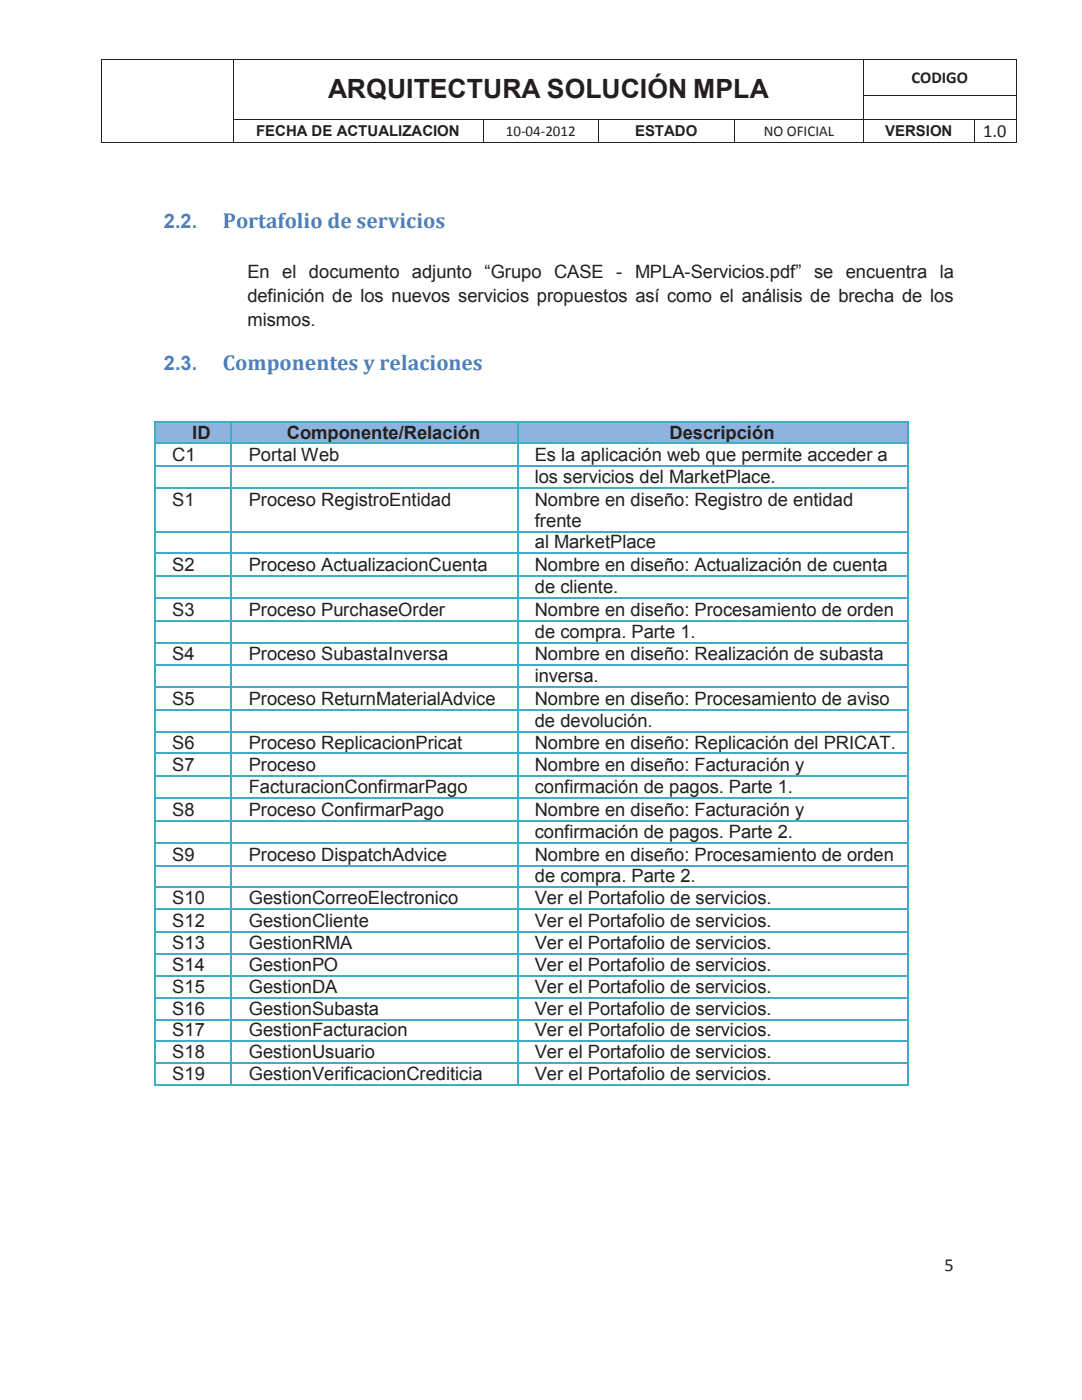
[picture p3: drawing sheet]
<svg xmlns="http://www.w3.org/2000/svg" width="216mm" height="279mm" viewBox="0 0 216 279" stroke-linecap="round" stroke-linejoin="round" font-family="sans-serif">
<defs><g id="words">
<text font-size="5.3" fill="#231f20" x="65.5" y="19.6">ARQUITECTURA SOLUCIÓN MPLA</text>
<g font-size="4.3" fill="#4c81be">
<text x="44.5" y="45.5">Portafolio de servicios</text>
<text x="44.5" y="73.9">Componentes y relaciones</text>
</g>
<g font-size="4" fill="#4c81be">
<text x="32.7" y="45.5">2.2.</text>
<text x="32.7" y="73.9">2.3.</text>
</g>
<g font-size="3.7" fill="#231f20">
<text x="196.2" y="27.3">1.0</text>
<text x="49.4" y="55.4">En el documento adjunto “Grupo CASE - MPLA-Servicios.pdf” se encuentra la</text>
<text x="49.4" y="60.3">definición de los nuevos servicios propuestos así como el análisis de brecha de los</text>
<text x="49.4" y="65.1">mismos.</text>
<text x="38.4" y="87.5">ID</text>
<text x="57.2" y="87.5">Componente/Relación</text>
<text x="133.6" y="87.5">Descripción</text>
<text x="34.4" y="92">C1</text>
<text x="49.6" y="92">Portal Web</text>
<text x="106.7" y="92">Es la aplicación web que permite acceder a</text>
<text x="34.4" y="100.9">S1</text>
<text x="49.6" y="100.9">Proceso RegistroEntidad</text>
<text x="106.7" y="96.4">los servicios del MarketPlace.</text>
<text x="106.7" y="100.9">Nombre en diseño: Registro de entidad</text>
<text x="106.7" y="105.1">frente</text>
<text x="34.4" y="114">S2</text>
<text x="49.6" y="114">Proceso ActualizacionCuenta</text>
<text x="106.7" y="109.5">al MarketPlace</text>
<text x="106.7" y="114">Nombre en diseño: Actualización de cuenta</text>
<text x="106.7" y="118.4">de cliente.</text>
<text x="34.4" y="122.9">S3</text>
<text x="49.6" y="122.9">Proceso PurchaseOrder</text>
<text x="106.7" y="122.9">Nombre en diseño: Procesamiento de orden</text>
<text x="34.4" y="131.8">S4</text>
<text x="49.6" y="131.8">Proceso SubastaInversa</text>
<text x="106.7" y="127.3">de compra. Parte 1.</text>
<text x="106.7" y="131.8">Nombre en diseño: Realización de subasta</text>
<text x="106.7" y="136.2">inversa.</text>
<text x="34.4" y="140.7">S5</text>
<text x="49.6" y="140.7">Proceso ReturnMaterialAdvice</text>
<text x="106.7" y="140.7">Nombre en diseño: Procesamiento de aviso</text>
<text x="34.4" y="149.4">S6</text>
<text x="49.6" y="149.4">Proceso ReplicacionPricat</text>
<text x="106.7" y="145.1">de devolución.</text>
<text x="106.7" y="149.4">Nombre en diseño: Replicación del PRICAT.</text>
<text x="34.4" y="153.9">S7</text>
<text x="49.6" y="153.9">Proceso</text>
<text x="106.7" y="153.9">Nombre en diseño: Facturación y</text>
<text x="49.6" y="158.3">FacturacionConfirmarPago</text>
<text x="106.7" y="158.3">confirmación de pagos. Parte 1.</text>
<text x="34.4" y="162.8">S8</text>
<text x="49.6" y="162.8">Proceso ConfirmarPago</text>
<text x="106.7" y="162.8">Nombre en diseño: Facturación y</text>
<text x="106.7" y="167.2">confirmación de pagos. Parte 2.</text>
<text x="34.4" y="171.7">S9</text>
<text x="49.6" y="171.7">Proceso DispatchAdvice</text>
<text x="106.7" y="171.7">Nombre en diseño: Procesamiento de orden</text>
<text x="106.7" y="176.1">de compra. Parte 2.</text>
<text x="34.4" y="180.5">S10</text>
<text x="34.4" y="185">S12</text>
<text x="49.6" y="180.5">GestionCorreoElectronico</text>
<text x="49.6" y="185">GestionCliente</text>
<text x="106.7" y="180.5">Ver el Portafolio de servicios.</text>
<text x="106.7" y="185">Ver el Portafolio de servicios.</text>
<text x="34.4" y="189.4">S13</text>
<text x="49.6" y="189.4">GestionRMA</text>
<text x="106.7" y="189.4">Ver el Portafolio de servicios.</text>
<text x="34.4" y="193.8">S14</text>
<text x="49.6" y="193.8">GestionPO</text>
<text x="106.7" y="193.8">Ver el Portafolio de servicios.</text>
<text x="34.4" y="198.1">S15</text>
<text x="34.4" y="202.5">S16</text>
<text x="49.6" y="198.1">GestionDA</text>
<text x="49.6" y="202.5">GestionSubasta</text>
<text x="106.7" y="198.1">Ver el Portafolio de servicios.</text>
<text x="106.7" y="202.5">Ver el Portafolio de servicios.</text>
<text x="34.4" y="206.8">S17</text>
<text x="49.6" y="206.8">GestionFacturacion</text>
<text x="106.7" y="206.8">Ver el Portafolio de servicios.</text>
<text x="34.4" y="211.2">S18</text>
<text x="34.4" y="215.6">S19</text>
<text x="49.6" y="211.2">GestionUsuario</text>
<text x="49.6" y="215.6">GestionVerificacionCrediticia</text>
<text x="106.7" y="211.2">Ver el Portafolio de servicios.</text>
<text x="106.7" y="215.6">Ver el Portafolio de servicios.</text>
<text x="188.5" y="253.7">5</text>
</g>
<text font-size="3.3" fill="#231f20" x="181.9" y="16.5">CODIGO</text>
<g font-size="3" fill="#231f20">
<text x="51.1" y="27.1">FECHA DE ACTUALIZACION</text>
<text x="100.9" y="27.1">10-04-2012</text>
<text x="126.7" y="27.1">ESTADO</text>
<text x="152.4" y="27.1">NO OFICIAL</text>
<text x="176.6" y="27.1">VERSION</text>
</g>
</g></defs>
<g fill="#231f20">
<path d="M20.2 11.7h.1v.2h-.1z" fill-rule="evenodd"/>
<path d="M20.2 11.7h.1v.2h-.1z" fill-rule="evenodd"/>
</g>
<path d="M20.3 11.8h26.2" fill="none" stroke="#231f20" stroke-width=".2"/>
<path d="M46.5 11.7h.1v.2h-.1z" fill-rule="evenodd" fill="#231f20"/>
<path d="M46.6 11.8h125.7" fill="none" stroke="#231f20" stroke-width=".2"/>
<path d="M172.3 11.7h.2v.2h-.2z" fill-rule="evenodd" fill="#231f20"/>
<path d="M172.5 11.8h30.2" fill="none" stroke="#231f20" stroke-width=".2"/>
<g fill="#231f20">
<path d="M202.7 11.7h.2v.2h-.2z" fill-rule="evenodd"/>
<path d="M202.7 11.7h.2v.2h-.2z" fill-rule="evenodd"/>
</g>
<path d="M20.2 11.9v7M46.6 11.9v7M172.4 11.9v7M202.8 11.9v7" fill="none" stroke="#231f20" stroke-width=".2"/>
<g fill="#231f20">
<path d="M20.2 18.9h.1v.2h-.1z" fill-rule="evenodd"/>
<path d="M46.5 18.9h.1v.2h-.1z" fill-rule="evenodd"/>
<path d="M172.3 18.9h.2v.2h-.2z" fill-rule="evenodd"/>
</g>
<path d="M172.5 19h21.9" fill="none" stroke="#231f20" stroke-width=".2"/>
<path d="M194.4 18.9h.2v.2h-.2z" fill-rule="evenodd" fill="#231f20"/>
<path d="M194.6 19h8.1" fill="none" stroke="#231f20" stroke-width=".2"/>
<path d="M202.7 18.9h.2v.2h-.2z" fill-rule="evenodd" fill="#231f20"/>
<path d="M20.2 19.1v4.6M46.6 19.1v4.6M172.4 19.1v4.6M202.8 19.1v4.6" fill="none" stroke="#231f20" stroke-width=".2"/>
<g fill="#231f20">
<path d="M20.2 23.7h.1v.2h-.1z" fill-rule="evenodd"/>
<path d="M46.5 23.7h.1v.2h-.1z" fill-rule="evenodd"/>
</g>
<path d="M46.6 23.8h49.7" fill="none" stroke="#231f20" stroke-width=".2"/>
<path d="M96.3 23.7h.2v.2h-.2z" fill-rule="evenodd" fill="#231f20"/>
<path d="M96.5 23.8h22.8" fill="none" stroke="#231f20" stroke-width=".2"/>
<path d="M119.3 23.7h.2v.2h-.2z" fill-rule="evenodd" fill="#231f20"/>
<path d="M119.5 23.8h26.9" fill="none" stroke="#231f20" stroke-width=".2"/>
<path d="M146.4 23.7h.2v.2h-.2z" fill-rule="evenodd" fill="#231f20"/>
<path d="M146.6 23.8h25.7" fill="none" stroke="#231f20" stroke-width=".2"/>
<path d="M172.3 23.7h.2v.2h-.2z" fill-rule="evenodd" fill="#231f20"/>
<path d="M172.5 23.8h21.8" fill="none" stroke="#231f20" stroke-width=".2"/>
<g fill="#231f20">
<path d="M194.3 23.7h.2v.2h-.2z" fill-rule="evenodd"/>
<path d="M194.5 23.7h.2v.2h-.2z" fill-rule="evenodd"/>
</g>
<path d="M194.7 23.8h8" fill="none" stroke="#231f20" stroke-width=".2"/>
<path d="M202.7 23.7h.2v.2h-.2z" fill-rule="evenodd" fill="#231f20"/>
<path d="M20.2 23.9v4.4" fill="none" stroke="#231f20" stroke-width=".2"/>
<g fill="#231f20">
<path d="M20.2 28.3h.1v.2h-.1z" fill-rule="evenodd"/>
<path d="M20.2 28.3h.1v.2h-.1z" fill-rule="evenodd"/>
</g>
<path d="M20.3 28.4h26.2M46.6 23.9v4.4" fill="none" stroke="#231f20" stroke-width=".2"/>
<path d="M46.5 28.3h.1v.2h-.1z" fill-rule="evenodd" fill="#231f20"/>
<path d="M46.6 28.4h49.7M96.4 23.9v4.4" fill="none" stroke="#231f20" stroke-width=".2"/>
<path d="M96.3 28.3h.2v.2h-.2z" fill-rule="evenodd" fill="#231f20"/>
<path d="M96.5 28.4h22.8M119.4 23.9v4.4" fill="none" stroke="#231f20" stroke-width=".2"/>
<path d="M119.3 28.3h.2v.2h-.2z" fill-rule="evenodd" fill="#231f20"/>
<path d="M119.5 28.4h26.9M146.5 23.9v4.4" fill="none" stroke="#231f20" stroke-width=".2"/>
<path d="M146.4 28.3h.2v.2h-.2z" fill-rule="evenodd" fill="#231f20"/>
<path d="M146.6 28.4h25.7M172.4 23.9v4.4" fill="none" stroke="#231f20" stroke-width=".2"/>
<path d="M172.3 28.3h.2v.2h-.2z" fill-rule="evenodd" fill="#231f20"/>
<path d="M172.5 28.4h21.8M194.4 23.9v4.4" fill="none" stroke="#231f20" stroke-width=".2"/>
<path d="M194.3 28.3h.2v.2h-.2z" fill-rule="evenodd" fill="#231f20"/>
<path d="M194.5 28.4h8.2M202.8 23.9v4.4" fill="none" stroke="#231f20" stroke-width=".2"/>
<g fill="#231f20">
<path d="M202.7 28.3h.2v.2h-.2z" fill-rule="evenodd"/>
<path d="M202.7 28.3h.2v.2h-.2z" fill-rule="evenodd"/>
</g>
<g fill="#8db3de">
<path d="M31.1 84.4h1.6v3.9h-1.6z" fill-rule="evenodd"/>
<path d="M44.4 84.4h1.6v3.9h-1.6z" fill-rule="evenodd"/>
<path d="M32.7 84.4h11.7v3.9h-11.7z" fill-rule="evenodd"/>
<path d="M46.2 84.4h1.8v3.9h-1.8z" fill-rule="evenodd"/>
<path d="M101.5 84.4h1.8v3.9h-1.8z" fill-rule="evenodd"/>
<path d="M48 84.4h53.5v3.9h-53.5z" fill-rule="evenodd"/>
<path d="M103.4 84.4h1.6v3.9h-1.6z" fill-rule="evenodd"/>
<path d="M179.5 84.4h1.6v3.9h-1.6z" fill-rule="evenodd"/>
<path d="M105 84.4h74.5v3.9h-74.5z" fill-rule="evenodd"/>
</g>
<g fill="#41acc6">
<path d="M30.8 84.1h.3v.3h-.3z" fill-rule="evenodd"/>
<path d="M30.8 84.1h.3v.3h-.3z" fill-rule="evenodd"/>
</g>
<path d="M31.1 84.2h14.9" fill="none" stroke="#41acc6" stroke-width=".32"/>
<path d="M46 84.1h.3v.3h-.3z" fill-rule="evenodd" fill="#41acc6"/>
<path d="M46.3 84.2h56.8" fill="none" stroke="#41acc6" stroke-width=".32"/>
<path d="M103.1 84.1h.3v.3h-.3z" fill-rule="evenodd" fill="#41acc6"/>
<path d="M103.4 84.2h77.7" fill="none" stroke="#41acc6" stroke-width=".32"/>
<g fill="#41acc6">
<path d="M181.1 84.1h.3v.3h-.3z" fill-rule="evenodd"/>
<path d="M181.1 84.1h.3v.3h-.3z" fill-rule="evenodd"/>
</g>
<path d="M30.9 84.4v3.9M46.2 84.4v3.9M103.3 84.4v3.9M181.3 84.4v3.9" fill="none" stroke="#41acc6" stroke-width=".32"/>
<path d="M30.8 88.3h.3v.4h-.3z" fill-rule="evenodd" fill="#41acc6"/>
<path d="M31.1 88.5h14.9" fill="none" stroke="#41acc6" stroke-width=".32"/>
<path d="M46 88.3h.3v.4h-.3z" fill-rule="evenodd" fill="#41acc6"/>
<path d="M46.3 88.5h56.8" fill="none" stroke="#41acc6" stroke-width=".32"/>
<path d="M103.1 88.3h.3v.4h-.3z" fill-rule="evenodd" fill="#41acc6"/>
<path d="M103.4 88.5h77.7" fill="none" stroke="#41acc6" stroke-width=".32"/>
<path d="M181.1 88.3h.3v.4h-.3z" fill-rule="evenodd" fill="#41acc6"/>
<path d="M30.9 88.7v4.2M46.2 88.7v4.2M103.3 88.7v4.2M181.3 88.7v4.2" fill="none" stroke="#41acc6" stroke-width=".32"/>
<path d="M30.8 92.9h.3v.3h-.3z" fill-rule="evenodd" fill="#41acc6"/>
<path d="M31.1 93.1h14.9" fill="none" stroke="#41acc6" stroke-width=".32"/>
<path d="M46 92.9h.3v.3h-.3z" fill-rule="evenodd" fill="#41acc6"/>
<path d="M46.3 93.1h56.8" fill="none" stroke="#41acc6" stroke-width=".32"/>
<path d="M103.1 92.9h.3v.3h-.3z" fill-rule="evenodd" fill="#41acc6"/>
<path d="M103.4 93.1h77.7" fill="none" stroke="#41acc6" stroke-width=".32"/>
<path d="M181.1 92.9h.3v.3h-.3z" fill-rule="evenodd" fill="#41acc6"/>
<path d="M30.9 93.2v4M46.2 93.2v4M103.3 93.2v4M181.3 93.2v4" fill="none" stroke="#41acc6" stroke-width=".32"/>
<path d="M30.8 97.2h.3v.3h-.3z" fill-rule="evenodd" fill="#41acc6"/>
<path d="M31.1 97.4h14.9" fill="none" stroke="#41acc6" stroke-width=".32"/>
<path d="M46 97.2h.3v.3h-.3z" fill-rule="evenodd" fill="#41acc6"/>
<path d="M46.3 97.4h56.8" fill="none" stroke="#41acc6" stroke-width=".32"/>
<path d="M103.1 97.2h.3v.3h-.3z" fill-rule="evenodd" fill="#41acc6"/>
<path d="M103.4 97.4h77.7" fill="none" stroke="#41acc6" stroke-width=".32"/>
<path d="M181.1 97.2h.3v.3h-.3z" fill-rule="evenodd" fill="#41acc6"/>
<path d="M30.9 97.5v8.4M46.2 97.5v8.4M103.3 97.5v8.4M181.3 97.5v8.4" fill="none" stroke="#41acc6" stroke-width=".32"/>
<path d="M30.8 105.9h.3v.4h-.3z" fill-rule="evenodd" fill="#41acc6"/>
<path d="M31.1 106.1h14.9" fill="none" stroke="#41acc6" stroke-width=".32"/>
<path d="M46 105.9h.3v.4h-.3z" fill-rule="evenodd" fill="#41acc6"/>
<path d="M46.3 106.1h56.8" fill="none" stroke="#41acc6" stroke-width=".32"/>
<path d="M103.1 105.9h.3v.4h-.3z" fill-rule="evenodd" fill="#41acc6"/>
<path d="M103.4 106.1h77.7" fill="none" stroke="#41acc6" stroke-width=".32"/>
<path d="M181.1 105.9h.3v.4h-.3z" fill-rule="evenodd" fill="#41acc6"/>
<path d="M30.9 106.3v4M46.2 106.3v4M103.3 106.3v4M181.3 106.3v4" fill="none" stroke="#41acc6" stroke-width=".32"/>
<path d="M30.8 110.3h.3v.3h-.3z" fill-rule="evenodd" fill="#41acc6"/>
<path d="M31.1 110.4h14.9" fill="none" stroke="#41acc6" stroke-width=".32"/>
<path d="M46 110.3h.3v.3h-.3z" fill-rule="evenodd" fill="#41acc6"/>
<path d="M46.3 110.4h56.8" fill="none" stroke="#41acc6" stroke-width=".32"/>
<path d="M103.1 110.3h.3v.3h-.3z" fill-rule="evenodd" fill="#41acc6"/>
<path d="M103.4 110.4h77.7" fill="none" stroke="#41acc6" stroke-width=".32"/>
<path d="M181.1 110.3h.3v.3h-.3z" fill-rule="evenodd" fill="#41acc6"/>
<path d="M30.9 110.6v4.3M46.2 110.6v4.3M103.3 110.6v4.3M181.3 110.6v4.3" fill="none" stroke="#41acc6" stroke-width=".32"/>
<path d="M30.8 114.9h.3v.3h-.3z" fill-rule="evenodd" fill="#41acc6"/>
<path d="M31.1 115h14.9" fill="none" stroke="#41acc6" stroke-width=".32"/>
<path d="M46 114.9h.3v.3h-.3z" fill-rule="evenodd" fill="#41acc6"/>
<path d="M46.3 115h56.8" fill="none" stroke="#41acc6" stroke-width=".32"/>
<path d="M103.1 114.9h.3v.3h-.3z" fill-rule="evenodd" fill="#41acc6"/>
<path d="M103.4 115h77.7" fill="none" stroke="#41acc6" stroke-width=".32"/>
<path d="M181.1 114.9h.3v.3h-.3z" fill-rule="evenodd" fill="#41acc6"/>
<path d="M30.9 115.2v4M46.2 115.2v4M103.3 115.2v4M181.3 115.2v4" fill="none" stroke="#41acc6" stroke-width=".32"/>
<path d="M30.8 119.2h.3v.3h-.3z" fill-rule="evenodd" fill="#41acc6"/>
<path d="M31.1 119.3h14.9" fill="none" stroke="#41acc6" stroke-width=".32"/>
<path d="M46 119.2h.3v.3h-.3z" fill-rule="evenodd" fill="#41acc6"/>
<path d="M46.3 119.3h56.8" fill="none" stroke="#41acc6" stroke-width=".32"/>
<path d="M103.1 119.2h.3v.3h-.3z" fill-rule="evenodd" fill="#41acc6"/>
<path d="M103.4 119.3h77.7" fill="none" stroke="#41acc6" stroke-width=".32"/>
<path d="M181.1 119.2h.3v.3h-.3z" fill-rule="evenodd" fill="#41acc6"/>
<path d="M30.9 119.5v4.2M46.2 119.5v4.2M103.3 119.5v4.2M181.3 119.5v4.2" fill="none" stroke="#41acc6" stroke-width=".32"/>
<path d="M30.8 123.7h.3v.4h-.3z" fill-rule="evenodd" fill="#41acc6"/>
<path d="M31.1 123.9h14.9" fill="none" stroke="#41acc6" stroke-width=".32"/>
<path d="M46 123.7h.3v.4h-.3z" fill-rule="evenodd" fill="#41acc6"/>
<path d="M46.3 123.9h56.8" fill="none" stroke="#41acc6" stroke-width=".32"/>
<path d="M103.1 123.7h.3v.4h-.3z" fill-rule="evenodd" fill="#41acc6"/>
<path d="M103.4 123.9h77.7" fill="none" stroke="#41acc6" stroke-width=".32"/>
<path d="M181.1 123.7h.3v.4h-.3z" fill-rule="evenodd" fill="#41acc6"/>
<path d="M30.9 124.1v4M46.2 124.1v4M103.3 124.1v4M181.3 124.1v4" fill="none" stroke="#41acc6" stroke-width=".32"/>
<path d="M30.8 128.1h.3v.3h-.3z" fill-rule="evenodd" fill="#41acc6"/>
<path d="M31.1 128.2h14.9" fill="none" stroke="#41acc6" stroke-width=".32"/>
<path d="M46 128.1h.3v.3h-.3z" fill-rule="evenodd" fill="#41acc6"/>
<path d="M46.3 128.2h56.8" fill="none" stroke="#41acc6" stroke-width=".32"/>
<path d="M103.1 128.1h.3v.3h-.3z" fill-rule="evenodd" fill="#41acc6"/>
<path d="M103.4 128.2h77.7" fill="none" stroke="#41acc6" stroke-width=".32"/>
<path d="M181.1 128.1h.3v.3h-.3z" fill-rule="evenodd" fill="#41acc6"/>
<path d="M30.9 128.4v4.2M46.2 128.4v4.2M103.3 128.4v4.2M181.3 128.4v4.2" fill="none" stroke="#41acc6" stroke-width=".32"/>
<path d="M30.8 132.6h.3v.3h-.3z" fill-rule="evenodd" fill="#41acc6"/>
<path d="M31.1 132.8h14.9" fill="none" stroke="#41acc6" stroke-width=".32"/>
<path d="M46 132.6h.3v.3h-.3z" fill-rule="evenodd" fill="#41acc6"/>
<path d="M46.3 132.8h56.8" fill="none" stroke="#41acc6" stroke-width=".32"/>
<path d="M103.1 132.6h.3v.3h-.3z" fill-rule="evenodd" fill="#41acc6"/>
<path d="M103.4 132.8h77.7" fill="none" stroke="#41acc6" stroke-width=".32"/>
<path d="M181.1 132.6h.3v.3h-.3z" fill-rule="evenodd" fill="#41acc6"/>
<path d="M30.9 132.9v4.1M46.2 132.9v4.1M103.3 132.9v4.1M181.3 132.9v4.1" fill="none" stroke="#41acc6" stroke-width=".32"/>
<path d="M30.8 137h.3v.3h-.3z" fill-rule="evenodd" fill="#41acc6"/>
<path d="M31.1 137.1h14.9" fill="none" stroke="#41acc6" stroke-width=".32"/>
<path d="M46 137h.3v.3h-.3z" fill-rule="evenodd" fill="#41acc6"/>
<path d="M46.3 137.1h56.8" fill="none" stroke="#41acc6" stroke-width=".32"/>
<path d="M103.1 137h.3v.3h-.3z" fill-rule="evenodd" fill="#41acc6"/>
<path d="M103.4 137.1h77.7" fill="none" stroke="#41acc6" stroke-width=".32"/>
<path d="M181.1 137h.3v.3h-.3z" fill-rule="evenodd" fill="#41acc6"/>
<path d="M30.9 137.3v4.2M46.2 137.3v4.2M103.3 137.3v4.2M181.3 137.3v4.2" fill="none" stroke="#41acc6" stroke-width=".32"/>
<path d="M30.8 141.5h.3v.4h-.3z" fill-rule="evenodd" fill="#41acc6"/>
<path d="M31.1 141.7h14.9" fill="none" stroke="#41acc6" stroke-width=".32"/>
<path d="M46 141.5h.3v.4h-.3z" fill-rule="evenodd" fill="#41acc6"/>
<path d="M46.3 141.7h56.8" fill="none" stroke="#41acc6" stroke-width=".32"/>
<path d="M103.1 141.5h.3v.4h-.3z" fill-rule="evenodd" fill="#41acc6"/>
<path d="M103.4 141.7h77.7" fill="none" stroke="#41acc6" stroke-width=".32"/>
<path d="M181.1 141.5h.3v.4h-.3z" fill-rule="evenodd" fill="#41acc6"/>
<path d="M30.9 141.9v3.9M46.2 141.9v3.9M103.3 141.9v3.9M181.3 141.9v3.9" fill="none" stroke="#41acc6" stroke-width=".32"/>
<path d="M30.8 145.8h.3v.4h-.3z" fill-rule="evenodd" fill="#41acc6"/>
<path d="M31.1 146h14.9" fill="none" stroke="#41acc6" stroke-width=".32"/>
<path d="M46 145.8h.3v.4h-.3z" fill-rule="evenodd" fill="#41acc6"/>
<path d="M46.3 146h56.8" fill="none" stroke="#41acc6" stroke-width=".32"/>
<path d="M103.1 145.8h.3v.4h-.3z" fill-rule="evenodd" fill="#41acc6"/>
<path d="M103.4 146h77.7" fill="none" stroke="#41acc6" stroke-width=".32"/>
<path d="M181.1 145.8h.3v.4h-.3z" fill-rule="evenodd" fill="#41acc6"/>
<path d="M30.9 146.2v4M46.2 146.2v4M103.3 146.2v4M181.3 146.2v4" fill="none" stroke="#41acc6" stroke-width=".32"/>
<path d="M30.8 150.2h.3v.3h-.3z" fill-rule="evenodd" fill="#41acc6"/>
<path d="M31.1 150.3h14.9" fill="none" stroke="#41acc6" stroke-width=".32"/>
<path d="M46 150.2h.3v.3h-.3z" fill-rule="evenodd" fill="#41acc6"/>
<path d="M46.3 150.3h56.8" fill="none" stroke="#41acc6" stroke-width=".32"/>
<path d="M103.1 150.2h.3v.3h-.3z" fill-rule="evenodd" fill="#41acc6"/>
<path d="M103.4 150.3h77.7" fill="none" stroke="#41acc6" stroke-width=".32"/>
<path d="M181.1 150.2h.3v.3h-.3z" fill-rule="evenodd" fill="#41acc6"/>
<path d="M30.9 150.5v4.3M46.2 150.5v4.3M103.3 150.5v4.3M181.3 150.5v4.3" fill="none" stroke="#41acc6" stroke-width=".32"/>
<path d="M30.8 154.8h.3v.3h-.3z" fill-rule="evenodd" fill="#41acc6"/>
<path d="M31.1 154.9h14.9" fill="none" stroke="#41acc6" stroke-width=".32"/>
<path d="M46 154.8h.3v.3h-.3z" fill-rule="evenodd" fill="#41acc6"/>
<path d="M46.3 154.9h56.8" fill="none" stroke="#41acc6" stroke-width=".32"/>
<path d="M103.1 154.8h.3v.3h-.3z" fill-rule="evenodd" fill="#41acc6"/>
<path d="M103.4 154.9h77.7" fill="none" stroke="#41acc6" stroke-width=".32"/>
<path d="M181.1 154.8h.3v.3h-.3z" fill-rule="evenodd" fill="#41acc6"/>
<path d="M30.9 155.1v4M46.2 155.1v4M103.3 155.1v4M181.3 155.1v4" fill="none" stroke="#41acc6" stroke-width=".32"/>
<path d="M30.8 159.1h.3v.3h-.3z" fill-rule="evenodd" fill="#41acc6"/>
<path d="M31.1 159.3h14.9" fill="none" stroke="#41acc6" stroke-width=".32"/>
<path d="M46 159.1h.3v.3h-.3z" fill-rule="evenodd" fill="#41acc6"/>
<path d="M46.3 159.3h56.8" fill="none" stroke="#41acc6" stroke-width=".32"/>
<path d="M103.1 159.1h.3v.3h-.3z" fill-rule="evenodd" fill="#41acc6"/>
<path d="M103.4 159.3h77.7" fill="none" stroke="#41acc6" stroke-width=".32"/>
<path d="M181.1 159.1h.3v.3h-.3z" fill-rule="evenodd" fill="#41acc6"/>
<path d="M30.9 159.4v4.3M46.2 159.4v4.3M103.3 159.4v4.3M181.3 159.4v4.3" fill="none" stroke="#41acc6" stroke-width=".32"/>
<path d="M30.8 163.7h.3v.3h-.3z" fill-rule="evenodd" fill="#41acc6"/>
<path d="M31.1 163.8h14.9" fill="none" stroke="#41acc6" stroke-width=".32"/>
<path d="M46 163.7h.3v.3h-.3z" fill-rule="evenodd" fill="#41acc6"/>
<path d="M46.3 163.8h56.8" fill="none" stroke="#41acc6" stroke-width=".32"/>
<path d="M103.1 163.7h.3v.3h-.3z" fill-rule="evenodd" fill="#41acc6"/>
<path d="M103.4 163.8h77.7" fill="none" stroke="#41acc6" stroke-width=".32"/>
<path d="M181.1 163.7h.3v.3h-.3z" fill-rule="evenodd" fill="#41acc6"/>
<path d="M30.9 164v4M46.2 164v4M103.3 164v4M181.3 164v4" fill="none" stroke="#41acc6" stroke-width=".32"/>
<path d="M30.8 168h.3v.4h-.3z" fill-rule="evenodd" fill="#41acc6"/>
<path d="M31.1 168.2h14.9" fill="none" stroke="#41acc6" stroke-width=".32"/>
<path d="M46 168h.3v.4h-.3z" fill-rule="evenodd" fill="#41acc6"/>
<path d="M46.3 168.2h56.8" fill="none" stroke="#41acc6" stroke-width=".32"/>
<path d="M103.1 168h.3v.4h-.3z" fill-rule="evenodd" fill="#41acc6"/>
<path d="M103.4 168.2h77.7" fill="none" stroke="#41acc6" stroke-width=".32"/>
<path d="M181.1 168h.3v.4h-.3z" fill-rule="evenodd" fill="#41acc6"/>
<path d="M30.9 168.4v4.2M46.2 168.4v4.2M103.3 168.4v4.2M181.3 168.4v4.2" fill="none" stroke="#41acc6" stroke-width=".32"/>
<path d="M30.8 172.6h.3v.3h-.3z" fill-rule="evenodd" fill="#41acc6"/>
<path d="M31.1 172.7h14.9" fill="none" stroke="#41acc6" stroke-width=".32"/>
<path d="M46 172.6h.3v.3h-.3z" fill-rule="evenodd" fill="#41acc6"/>
<path d="M46.3 172.7h56.8" fill="none" stroke="#41acc6" stroke-width=".32"/>
<path d="M103.1 172.6h.3v.3h-.3z" fill-rule="evenodd" fill="#41acc6"/>
<path d="M103.4 172.7h77.7" fill="none" stroke="#41acc6" stroke-width=".32"/>
<path d="M181.1 172.6h.3v.3h-.3z" fill-rule="evenodd" fill="#41acc6"/>
<path d="M30.9 172.9v4M46.2 172.9v4M103.3 172.9v4M181.3 172.9v4" fill="none" stroke="#41acc6" stroke-width=".32"/>
<path d="M30.8 176.9h.3v.3h-.3z" fill-rule="evenodd" fill="#41acc6"/>
<path d="M31.1 177.1h14.9" fill="none" stroke="#41acc6" stroke-width=".32"/>
<path d="M46 176.9h.3v.3h-.3z" fill-rule="evenodd" fill="#41acc6"/>
<path d="M46.3 177.1h56.8" fill="none" stroke="#41acc6" stroke-width=".32"/>
<path d="M103.1 176.9h.3v.3h-.3z" fill-rule="evenodd" fill="#41acc6"/>
<path d="M103.4 177.1h77.7" fill="none" stroke="#41acc6" stroke-width=".32"/>
<path d="M181.1 176.9h.3v.3h-.3z" fill-rule="evenodd" fill="#41acc6"/>
<path d="M30.9 177.2v4.1M46.2 177.2v4.1M103.3 177.2v4.1M181.3 177.2v4.1" fill="none" stroke="#41acc6" stroke-width=".32"/>
<path d="M30.8 181.3h.3v.3h-.3z" fill-rule="evenodd" fill="#41acc6"/>
<path d="M31.1 181.5h14.9" fill="none" stroke="#41acc6" stroke-width=".32"/>
<path d="M46 181.3h.3v.3h-.3z" fill-rule="evenodd" fill="#41acc6"/>
<path d="M46.3 181.5h56.8" fill="none" stroke="#41acc6" stroke-width=".32"/>
<path d="M103.1 181.3h.3v.3h-.3z" fill-rule="evenodd" fill="#41acc6"/>
<path d="M103.4 181.5h77.7" fill="none" stroke="#41acc6" stroke-width=".32"/>
<path d="M181.1 181.3h.3v.3h-.3z" fill-rule="evenodd" fill="#41acc6"/>
<path d="M30.9 181.6v4.2M46.2 181.6v4.2M103.3 181.6v4.2M181.3 181.6v4.2" fill="none" stroke="#41acc6" stroke-width=".32"/>
<path d="M30.8 185.8h.3v.4h-.3z" fill-rule="evenodd" fill="#41acc6"/>
<path d="M31.1 186h14.9" fill="none" stroke="#41acc6" stroke-width=".32"/>
<path d="M46 185.8h.3v.4h-.3z" fill-rule="evenodd" fill="#41acc6"/>
<path d="M46.3 186h56.8" fill="none" stroke="#41acc6" stroke-width=".32"/>
<path d="M103.1 185.8h.3v.4h-.3z" fill-rule="evenodd" fill="#41acc6"/>
<path d="M103.4 186h77.7" fill="none" stroke="#41acc6" stroke-width=".32"/>
<path d="M181.1 185.8h.3v.4h-.3z" fill-rule="evenodd" fill="#41acc6"/>
<path d="M30.9 186.2v4M46.2 186.2v4M103.3 186.2v4M181.3 186.2v4" fill="none" stroke="#41acc6" stroke-width=".32"/>
<path d="M30.8 190.2h.3v.3h-.3z" fill-rule="evenodd" fill="#41acc6"/>
<path d="M31.1 190.4h14.9" fill="none" stroke="#41acc6" stroke-width=".32"/>
<path d="M46 190.2h.3v.3h-.3z" fill-rule="evenodd" fill="#41acc6"/>
<path d="M46.3 190.4h56.8" fill="none" stroke="#41acc6" stroke-width=".32"/>
<path d="M103.1 190.2h.3v.3h-.3z" fill-rule="evenodd" fill="#41acc6"/>
<path d="M103.4 190.4h77.7" fill="none" stroke="#41acc6" stroke-width=".32"/>
<path d="M181.1 190.2h.3v.3h-.3z" fill-rule="evenodd" fill="#41acc6"/>
<path d="M30.9 190.5v4.1M46.2 190.5v4.1M103.3 190.5v4.1M181.3 190.5v4.1" fill="none" stroke="#41acc6" stroke-width=".32"/>
<path d="M30.8 194.6h.3v.3h-.3z" fill-rule="evenodd" fill="#41acc6"/>
<path d="M31.1 194.8h14.9" fill="none" stroke="#41acc6" stroke-width=".32"/>
<path d="M46 194.6h.3v.3h-.3z" fill-rule="evenodd" fill="#41acc6"/>
<path d="M46.3 194.8h56.8" fill="none" stroke="#41acc6" stroke-width=".32"/>
<path d="M103.1 194.6h.3v.3h-.3z" fill-rule="evenodd" fill="#41acc6"/>
<path d="M103.4 194.8h77.7" fill="none" stroke="#41acc6" stroke-width=".32"/>
<path d="M181.1 194.6h.3v.3h-.3z" fill-rule="evenodd" fill="#41acc6"/>
<path d="M30.9 194.9v4M46.2 194.9v4M103.3 194.9v4M181.3 194.9v4" fill="none" stroke="#41acc6" stroke-width=".32"/>
<path d="M30.8 198.9h.3v.4h-.3z" fill-rule="evenodd" fill="#41acc6"/>
<path d="M31.1 199.1h14.9" fill="none" stroke="#41acc6" stroke-width=".32"/>
<path d="M46 198.9h.3v.4h-.3z" fill-rule="evenodd" fill="#41acc6"/>
<path d="M46.3 199.1h56.8" fill="none" stroke="#41acc6" stroke-width=".32"/>
<path d="M103.1 198.9h.3v.4h-.3z" fill-rule="evenodd" fill="#41acc6"/>
<path d="M103.4 199.1h77.7" fill="none" stroke="#41acc6" stroke-width=".32"/>
<path d="M181.1 198.9h.3v.4h-.3z" fill-rule="evenodd" fill="#41acc6"/>
<path d="M30.9 199.3v4M46.2 199.3v4M103.3 199.3v4M181.3 199.3v4" fill="none" stroke="#41acc6" stroke-width=".32"/>
<path d="M30.8 203.3h.3v.3h-.3z" fill-rule="evenodd" fill="#41acc6"/>
<path d="M31.1 203.5h14.9" fill="none" stroke="#41acc6" stroke-width=".32"/>
<path d="M46 203.3h.3v.3h-.3z" fill-rule="evenodd" fill="#41acc6"/>
<path d="M46.3 203.5h56.8" fill="none" stroke="#41acc6" stroke-width=".32"/>
<path d="M103.1 203.3h.3v.3h-.3z" fill-rule="evenodd" fill="#41acc6"/>
<path d="M103.4 203.5h77.7" fill="none" stroke="#41acc6" stroke-width=".32"/>
<path d="M181.1 203.3h.3v.3h-.3z" fill-rule="evenodd" fill="#41acc6"/>
<path d="M30.9 203.6v4.1M46.2 203.6v4.1M103.3 203.6v4.1M181.3 203.6v4.1" fill="none" stroke="#41acc6" stroke-width=".32"/>
<path d="M30.8 207.7h.3v.3h-.3z" fill-rule="evenodd" fill="#41acc6"/>
<path d="M31.1 207.8h14.9" fill="none" stroke="#41acc6" stroke-width=".32"/>
<path d="M46 207.7h.3v.3h-.3z" fill-rule="evenodd" fill="#41acc6"/>
<path d="M46.3 207.8h56.8" fill="none" stroke="#41acc6" stroke-width=".32"/>
<path d="M103.1 207.7h.3v.3h-.3z" fill-rule="evenodd" fill="#41acc6"/>
<path d="M103.4 207.8h77.7" fill="none" stroke="#41acc6" stroke-width=".32"/>
<path d="M181.1 207.7h.3v.3h-.3z" fill-rule="evenodd" fill="#41acc6"/>
<path d="M30.9 208v4M46.2 208v4M103.3 208v4M181.3 208v4" fill="none" stroke="#41acc6" stroke-width=".32"/>
<path d="M30.8 212h.3v.4h-.3z" fill-rule="evenodd" fill="#41acc6"/>
<path d="M31.1 212.2h14.9" fill="none" stroke="#41acc6" stroke-width=".32"/>
<path d="M46 212h.3v.4h-.3z" fill-rule="evenodd" fill="#41acc6"/>
<path d="M46.3 212.2h56.8" fill="none" stroke="#41acc6" stroke-width=".32"/>
<path d="M103.1 212h.3v.4h-.3z" fill-rule="evenodd" fill="#41acc6"/>
<path d="M103.4 212.2h77.7" fill="none" stroke="#41acc6" stroke-width=".32"/>
<path d="M181.1 212h.3v.4h-.3z" fill-rule="evenodd" fill="#41acc6"/>
<path d="M30.9 212.4v4" fill="none" stroke="#41acc6" stroke-width=".32"/>
<g fill="#41acc6">
<path d="M30.8 216.4h.3v.3h-.3z" fill-rule="evenodd"/>
<path d="M30.8 216.4h.3v.3h-.3z" fill-rule="evenodd"/>
</g>
<path d="M31.1 216.6h14.9M46.2 212.4v4" fill="none" stroke="#41acc6" stroke-width=".32"/>
<path d="M46 216.4h.3v.3h-.3z" fill-rule="evenodd" fill="#41acc6"/>
<path d="M46.3 216.6h56.8M103.3 212.4v4" fill="none" stroke="#41acc6" stroke-width=".32"/>
<path d="M103.1 216.4h.3v.3h-.3z" fill-rule="evenodd" fill="#41acc6"/>
<path d="M103.4 216.6h77.7M181.3 212.4v4" fill="none" stroke="#41acc6" stroke-width=".32"/>
<g fill="#41acc6">
<path d="M181.1 216.4h.3v.3h-.3z" fill-rule="evenodd"/>
<path d="M181.1 216.4h.3v.3h-.3z" fill-rule="evenodd"/>
</g>
<use href="#words"/>
</svg>
